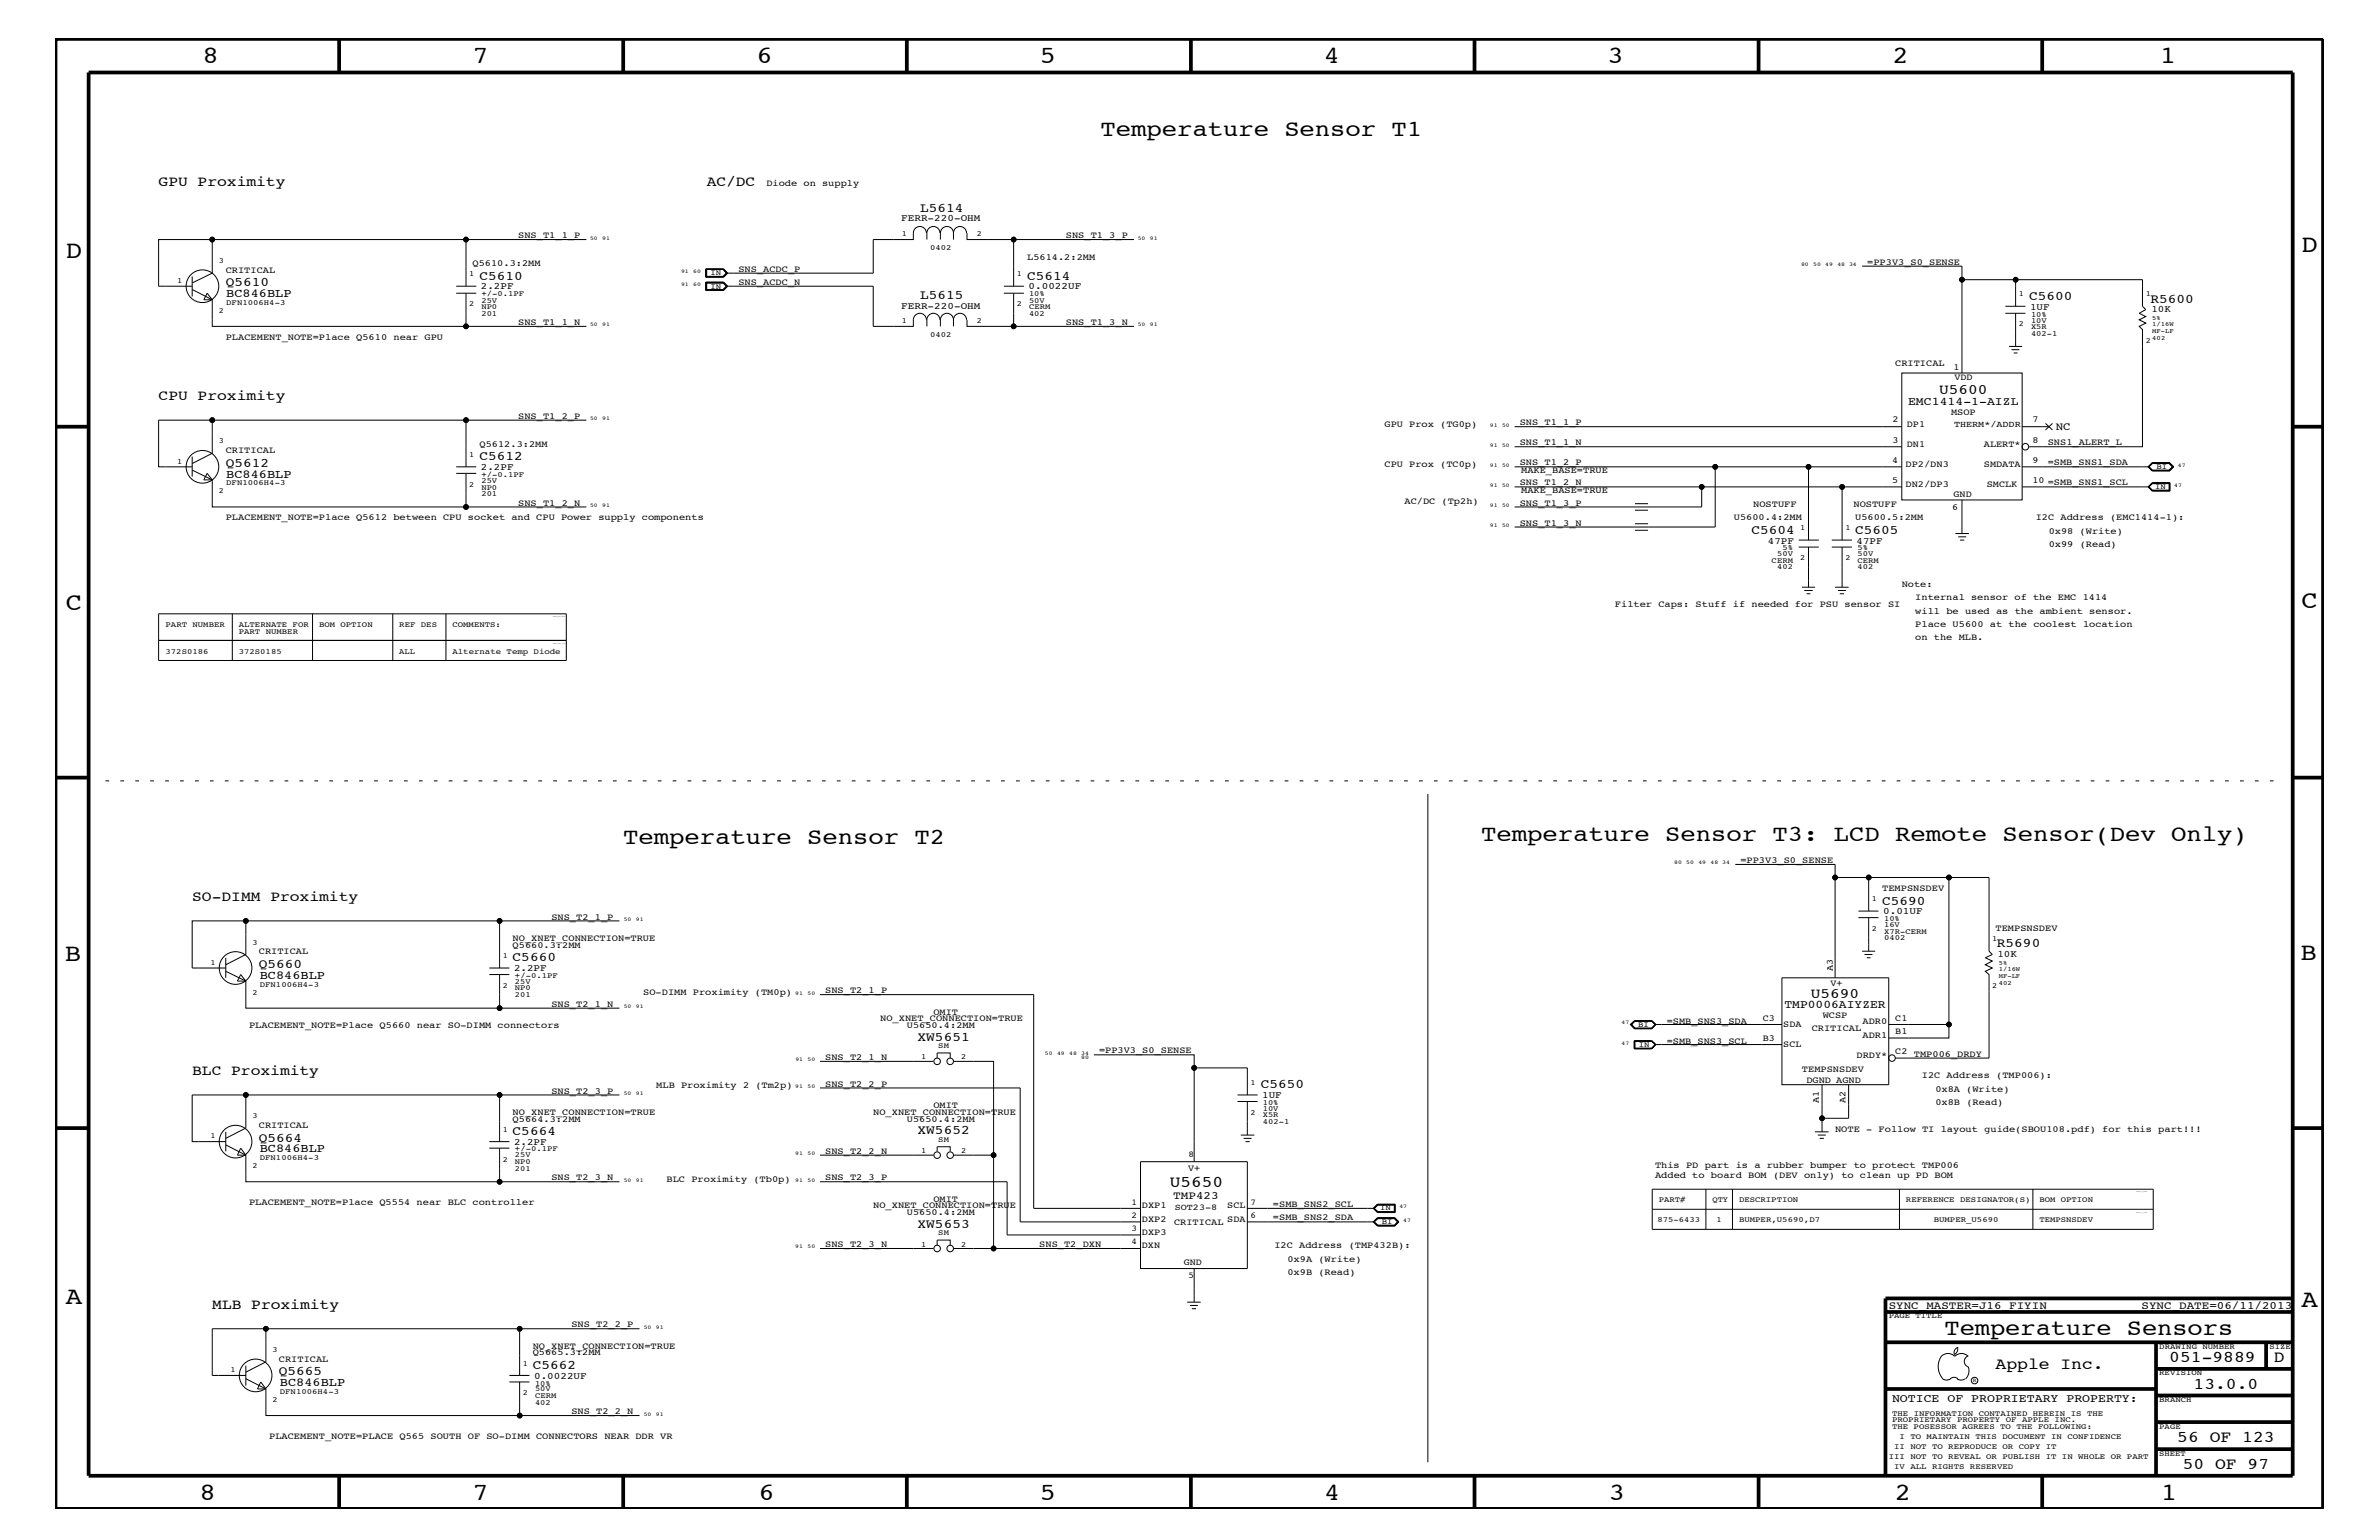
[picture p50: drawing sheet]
<svg xmlns="http://www.w3.org/2000/svg" width="432mm" height="279mm" viewBox="0 0 432 279" stroke-linecap="round" stroke-linejoin="round" font-family="sans-serif">
<defs><g id="words">
<g font-size="4.5">
<text x="36.7" y="11.5">8</text>
<text x="85.8" y="11.5">7</text>
<text x="137.3" y="11.5">6</text>
<text x="188.7" y="11.5">5</text>
<text x="240.3" y="11.5">4</text>
<text x="291.8" y="11.5">3</text>
<text x="343.5" y="11.5">2</text>
<text x="392" y="11.5">1</text>
<text x="11.9" y="46.8">D</text>
<text x="417.7" y="45.7">D</text>
<text x="11.9" y="110.6">C</text>
<text x="417.7" y="110.3">C</text>
<text x="11.8" y="174.3">B</text>
<text x="417.6" y="174.2">B</text>
<text x="11.9" y="236.7">A</text>
<text x="417.7" y="237.1">A</text>
<text x="36.2" y="272.1">8</text>
<text x="85.8" y="272.1">7</text>
<text x="137.7" y="272.1">6</text>
<text x="188.7" y="272.1">5</text>
<text x="240.4" y="272.1">4</text>
<text x="292" y="272.1">3</text>
<text x="343.9" y="272.1">2</text>
<text x="392.2" y="272.1">1</text>
</g>
<g font-size="4.1">
<text x="199.7" y="24.7">Temperature Sensor T1</text>
<text x="113.1" y="153.2">Temperature Sensor T2</text>
<text x="268.8" y="152.6">Temperature Sensor T3: LCD Remote Sensor(Dev Only)</text>
<text x="352.9" y="242.3">Temperature Sensors</text>
</g>
<g font-size="3">
<text x="212.3" y="215.3">U5650</text>
<text x="362.2" y="248.4">Apple Inc.</text>
<text x="393.7" y="247.1">051-9889</text>
<text x="398.1" y="252">13.0.0</text>
<text x="412.7" y="247.1">D</text>
<text x="395.2" y="261.6">56 OF 123</text>
<text x="396.2" y="266.6">50 OF 97</text>
</g>
<g font-size="2.6">
<text x="28.8" y="33.7">GPU Proximity</text>
<text x="128.3" y="33.7">AC/DC</text>
<text x="352" y="71.6">U5600</text>
<text x="28.8" y="72.6">CPU Proximity</text>
<text x="34.9" y="163.5">SO-DIMM Proximity</text>
<text x="328.7" y="181">U5690</text>
<text x="34.9" y="195">BLC Proximity</text>
<text x="38.5" y="237.4">MLB Proximity</text>
</g>
<g font-size="2.4">
<text x="167" y="38.5">L5614</text>
<text x="41" y="51.9">Q5610</text>
<text x="87" y="50.7">C5610</text>
<text x="186.4" y="50.7">C5614</text>
<text x="167" y="54.2">L5615</text>
<text x="368.3" y="54.4">C5600</text>
<text x="390.3" y="54.9">R5600</text>
<text x="87" y="83.5">C5612</text>
<text x="41" y="84.7">Q5612</text>
<text x="317.9" y="96.8">C5604</text>
<text x="336.7" y="96.8">C5605</text>
<text x="341.6" y="164.1">C5690</text>
<text x="362.5" y="171.8">R5690</text>
<text x="47" y="175.6">Q5660</text>
<text x="93" y="174.4">C5660</text>
<text x="166.5" y="188.8">XW5651</text>
<text x="228.9" y="197.4">C5650</text>
<text x="47" y="207.1">Q5664</text>
<text x="93" y="205.9">C5664</text>
<text x="166.5" y="205.8">XW5652</text>
<text x="166.5" y="222.8">XW5653</text>
<text x="50.6" y="249.5">Q5665</text>
<text x="96.7" y="248.4">C5662</text>
</g>
<g font-size="2.2">
<text x="41.1" y="53.9">BC846BLP</text>
<text x="41.1" y="86.6">BC846BLP</text>
<text x="47.2" y="177.6">BC846BLP</text>
<text x="47.2" y="209.1">BC846BLP</text>
<text x="50.8" y="251.5">BC846BLP</text>
</g>
<g font-size="2.1">
<text x="346.3" y="73.4">EMC1414-1-AIZL</text>
<text x="323.9" y="182.9">TMP0006AIYZER</text>
<text x="343.4" y="254.4">NOTICE OF PROPRIETARY PROPERTY:</text>
</g>
<g font-size="2">
<text x="373.1" y="78">NC</text>
<text x="212.9" y="217.5">TMP423</text>
<text x="342.8" y="237.4">SYNC_MASTER=J16_FIYIN</text>
<text x="388.7" y="237.4">SYNC_DATE=06/11/2013</text>
</g>
<g font-size="1.8">
<text x="163.6" y="40.2">FERR-220-OHM</text>
<text x="87.3" y="52.5">2.2PF</text>
<text x="186.7" y="52.5">0.0022UF</text>
<text x="163.6" y="56">FERR-220-OHM</text>
<text x="368.5" y="56.2">1UF</text>
<text x="390.5" y="56.7">10K</text>
<text x="87.3" y="85.3">2.2PF</text>
<text x="320.9" y="98.7">47PF</text>
<text x="337" y="98.7">47PF</text>
<text x="341.8" y="165.9">0.01UF</text>
<text x="362.5" y="173.7">10K</text>
<text x="93.3" y="176.2">2.2PF</text>
<text x="229.1" y="199.2">1UF</text>
<text x="93.3" y="207.7">2.2PF</text>
<text x="96.9" y="250.1">0.0022UF</text>
</g>
<g font-size="1.7">
<text x="139.1" y="33.7">Diode on supply</text>
<text x="94.1" y="43.2">SNS_T1_1_P</text>
<text x="186.4" y="47.1">L5614.2:2MM</text>
<text x="193.5" y="43.2">SNS_T1_3_P</text>
<text x="41" y="49.6">CRITICAL</text>
<text x="85.8" y="48.3">Q5610.3:2MM</text>
<text x="134" y="51.7">SNS_ACDC_N</text>
<text x="134" y="49.3">SNS_ACDC_P</text>
<text x="338.9" y="48">=PP3V3_S0_SENSE</text>
<text x="94.1" y="59">SNS_T1_1_N</text>
<text x="193.5" y="59">SNS_T1_3_N</text>
<text x="41" y="61.7">PLACEMENT_NOTE=Place Q5610 near GPU</text>
<text x="344" y="66.5">CRITICAL</text>
<text x="354.6" y="67.1">1</text>
<text x="354.8" y="68.9">VDD</text>
<text x="94.1" y="76">SNS_T1_2_P</text>
<text x="251.3" y="77.4">GPU Prox (TG0p)</text>
<text x="275.8" y="77.2">SNS_T1_1_P</text>
<text x="343.5" y="76.7">2</text>
<text x="346.1" y="77.4">DP1</text>
<text x="354.1" y="75.2">MSOP</text>
<text x="368.9" y="76.7">7</text>
<text x="41" y="82.2">CRITICAL</text>
<text x="87" y="81.1">Q5612.3:2MM</text>
<text x="275.8" y="80.8">SNS_T1_1_N</text>
<text x="343.4" y="83.9">4</text>
<text x="343.5" y="80.3">3</text>
<text x="346.1" y="81.1">DN1</text>
<text x="360.1" y="81.1">ALERT*</text>
<text x="368.9" y="80.3">8</text>
<text x="368.9" y="83.9">9</text>
<text x="371.7" y="80.8">SNS1_ALERT_L</text>
<text x="251.3" y="84.7">CPU Prox (TC0p)</text>
<text x="275.8" y="88.1">SNS_T1_2_N</text>
<text x="275.8" y="84.4">SNS_T1_2_P</text>
<text x="276.1" y="89.5">MAKE_BASE=TRUE</text>
<text x="276.1" y="85.9">MAKE_BASE=TRUE</text>
<text x="343.4" y="87.6">5</text>
<text x="345.9" y="84.7">DP2/DN3</text>
<text x="345.9" y="88.3">DN2/DP3</text>
<text x="360.1" y="84.7">SMDATA</text>
<text x="360.6" y="88.3">SMCLK</text>
<text x="368.9" y="87.6">10</text>
<text x="371.7" y="84.4">=SMB_SNS1_SDA</text>
<text x="371.7" y="88.1">=SMB_SNS1_SCL</text>
<text x="41" y="94.3">PLACEMENT_NOTE=Place Q5612 between CPU socket and CPU Power supply components</text>
<text x="94.1" y="91.7">SNS_T1_2_N</text>
<text x="254.9" y="91.4">AC/DC (Tp2h)</text>
<text x="275.8" y="91.7">SNS_T1_3_P</text>
<text x="275.8" y="95.4">SNS_T1_3_N</text>
<text x="314.7" y="94.3">U5600.4:2MM</text>
<text x="318.2" y="92">NOSTUFF</text>
<text x="336.4" y="92">NOSTUFF</text>
<text x="336.7" y="94.3">U5600.5:2MM</text>
<text x="354.3" y="92.6">6</text>
<text x="354.6" y="90.1">GND</text>
<text x="369.5" y="94.3">I2C Address (EMC1414-1):</text>
<text x="371.9" y="99.3">0x99 (Read)</text>
<text x="371.9" y="96.8">0x98 (Write)</text>
<text x="345.2" y="106.5">Note:</text>
<text x="293.1" y="110.2">Filter Caps: Stuff if needed for PSU sensor SI</text>
<text x="347.6" y="113.7">Place U5600 at the coolest location</text>
<text x="347.6" y="108.9">Internal sensor of the EMC 1414</text>
<text x="347.6" y="111.4">will be used as the ambient sensor.</text>
<text x="347.6" y="116.2">on the MLB.</text>
<text x="315.9" y="156.6">=PP3V3_S0_SENSE</text>
<text x="341.6" y="161.7">TEMPSNSDEV</text>
<text x="100.1" y="166.9">SNS_T2_1_P</text>
<text x="47" y="173.2">CRITICAL</text>
<text x="93" y="170.7">NO_XNET_CONNECTION=TRUE</text>
<text x="93" y="172">Q5660.3:2MM</text>
<text x="362.2" y="168.9">TEMPSNSDEV</text>
<text x="332.2" y="178.8">V+</text>
<text x="332.7" y="176.2" transform="rotate(-90 332.7 176.2)">A3</text>
<text x="100.1" y="182.7">SNS_T2_1_N</text>
<text x="116.8" y="180.5">SO-DIMM Proximity (TM0p)</text>
<text x="149.8" y="180.2">SNS_T2_1_P</text>
<text x="159.8" y="185.3">NO_XNET_CONNECTION=TRUE</text>
<text x="169.4" y="184.1">OMIT</text>
<text x="302.5" y="185.7">=SMB_SNS3_SDA</text>
<text x="320" y="185.2">C3</text>
<text x="330.8" y="184.7">WCSP</text>
<text x="338.1" y="185.9">ADR0</text>
<text x="344" y="185.2">C1</text>
<text x="45.2" y="186.5">PLACEMENT_NOTE=Place Q5660 near SO-DIMM connectors</text>
<text x="164.6" y="186.5">U5650.4:2MM</text>
<text x="199.5" y="191.1">=PP3V3_S0_SENSE</text>
<text x="302.5" y="189.3">=SMB_SNS3_SCL</text>
<text x="320" y="188.8">B3</text>
<text x="323.7" y="190">SCL</text>
<text x="323.7" y="186.4">SDA</text>
<text x="328.8" y="187.1">CRITICAL</text>
<text x="337" y="192">DRDY*</text>
<text x="338.1" y="188.3">ADR1</text>
<text x="344" y="187.6">B1</text>
<text x="344" y="191.2">C2</text>
<text x="347.4" y="191.7">TMP006_DRDY</text>
<text x="119.1" y="197.4">MLB Proximity 2 (Tm2p)</text>
<text x="149.8" y="197.2">SNS_T2_2_P</text>
<text x="149.8" y="192.3">SNS_T2_1_N</text>
<text x="327.1" y="194.4">TEMPSNSDEV</text>
<text x="327.9" y="196.5">DGND AGND</text>
<text x="348.8" y="195.6">I2C Address (TMP006):</text>
<text x="93" y="203.5">Q5664.3:2MM</text>
<text x="93" y="202.3">NO_XNET_CONNECTION=TRUE</text>
<text x="100.1" y="198.4">SNS_T2_3_P</text>
<text x="158.5" y="202.3">NO_XNET_CONNECTION=TRUE</text>
<text x="164.6" y="203.5">U5650.4:2MM</text>
<text x="169.4" y="201">OMIT</text>
<text x="330.1" y="200.1" transform="rotate(-90 330.1 200.1)">A1</text>
<text x="334.9" y="200.1" transform="rotate(-90 334.9 200.1)">A2</text>
<text x="351.3" y="200.4">0x8B (Read)</text>
<text x="351.3" y="198.1">0x8A (Write)</text>
<text x="47" y="204.7">CRITICAL</text>
<text x="149.8" y="209.3">SNS_T2_2_N</text>
<text x="333.1" y="205.3">NOTE - Follow TI layout guide(SBOU108.pdf) for this part!!!</text>
<text x="100.1" y="214.2">SNS_T2_3_N</text>
<text x="121" y="214.4">BLC Proximity (Tb0p)</text>
<text x="149.8" y="214.2">SNS_T2_3_P</text>
<text x="215.6" y="212.4">V+</text>
<text x="300.4" y="213.8">Added to board BOM (DEV only) to clean up PD BOM</text>
<text x="300.4" y="211.9">This PD part is a rubber bumper to protect TMP006</text>
<text x="45.2" y="218.6">PLACEMENT_NOTE=Place Q5554 near BLC controller</text>
<text x="158.5" y="219.2">NO_XNET_CONNECTION=TRUE</text>
<text x="164.6" y="220.4">U5650.4:2MM</text>
<text x="169.4" y="218">OMIT</text>
<text x="207.3" y="219.2">DXP1</text>
<text x="207.3" y="221.7">DXP2</text>
<text x="222.8" y="219.2">SCL</text>
<text x="222.8" y="221.7">SDA</text>
<text x="231.1" y="219">=SMB_SNS2_SCL</text>
<text x="231.1" y="221.4">=SMB_SNS2_SDA</text>
<text x="149.8" y="226.3">SNS_T2_3_N</text>
<text x="188.6" y="226.3">SNS_T2_DXN</text>
<text x="207.3" y="224.1">DXP3</text>
<text x="207.3" y="226.5">DXN</text>
<text x="213.1" y="222.3">CRITICAL</text>
<text x="231.3" y="226.5">I2C Address (TMP432B):</text>
<text x="214.8" y="229.6">GND</text>
<text x="233.7" y="231.3">0x9B (Read)</text>
<text x="233.7" y="229">0x9A (Write)</text>
<text x="96.7" y="244.7">NO_XNET_CONNECTION=TRUE</text>
<text x="96.7" y="245.9">Q5665.3:2MM</text>
<text x="103.7" y="240.8">SNS_T2_2_P</text>
<text x="50.6" y="247.1">CRITICAL</text>
<text x="103.7" y="256.6">SNS_T2_2_N</text>
<text x="48.9" y="261.1">PLACEMENT_NOTE=PLACE Q565 SOUTH OF SO-DIMM CONNECTORS NEAR DDR VR</text>
</g>
<g font-size="1.6">
<text x="354.7" y="77.4">THERM*/ADDR</text>
<text x="215.7" y="210">8</text>
<text x="205.4" y="218.6">1</text>
<text x="205.4" y="220.9">2</text>
<text x="213.2" y="219.5">SOT23-8</text>
<text x="227" y="218.6">7</text>
<text x="227" y="220.9">6</text>
<text x="205.4" y="223.4">3</text>
<text x="205.4" y="225.7">4</text>
<text x="215.7" y="231.8">5</text>
</g>
<g font-size="1.4">
<text x="39.7" y="47.7">3</text>
<text x="163.7" y="42.9">1</text>
<text x="168.8" y="45.4">0402</text>
<text x="177.3" y="42.9">2</text>
<text x="32.2" y="51.3">1</text>
<text x="85.2" y="50.2">1</text>
<text x="87.4" y="53.8">+/-0.1PF</text>
<text x="128.9" y="49.9">IN</text>
<text x="128.9" y="52.4">IN</text>
<text x="184.6" y="50.2">1</text>
<text x="186.8" y="53.8">10%</text>
<text x="366.4" y="53.8">1</text>
<text x="389.5" y="53.8">1</text>
<text x="39.7" y="56.8">2</text>
<text x="41.1" y="55.3">DFN1006H4-3</text>
<text x="85.2" y="55.6">2</text>
<text x="87.4" y="57.3">201</text>
<text x="87.4" y="56.1">NP0</text>
<text x="87.4" y="54.9">25V</text>
<text x="163.7" y="58.6">1</text>
<text x="177.3" y="58.6">2</text>
<text x="184.6" y="55.6">2</text>
<text x="186.8" y="57.3">402</text>
<text x="186.8" y="54.9">50V</text>
<text x="186.8" y="56.1">CERM</text>
<text x="366.4" y="59.2">2</text>
<text x="368.6" y="57.4">10%</text>
<text x="368.6" y="58.5">10V</text>
<text x="368.6" y="59.7">X5R</text>
<text x="168.8" y="61.2">0402</text>
<text x="368.6" y="60.9">402-1</text>
<text x="389.5" y="62.3">2</text>
<text x="39.7" y="80.5">3</text>
<text x="85.2" y="82.8">1</text>
<text x="32.2" y="84.1">1</text>
<text x="39.7" y="89.5">2</text>
<text x="41.1" y="88.1">DFN1006H4-3</text>
<text x="85.2" y="88.3">2</text>
<text x="87.4" y="86.5">+/-0.1PF</text>
<text x="87.4" y="88.8">NP0</text>
<text x="87.4" y="87.6">25V</text>
<text x="391.2" y="88.7">IN</text>
<text x="391.4" y="85">BI</text>
<text x="87.4" y="90">201</text>
<text x="322.6" y="101">50V</text>
<text x="323.5" y="99.9">5%</text>
<text x="326.7" y="101.6">2</text>
<text x="326.7" y="96.2">1</text>
<text x="334.9" y="101.6">2</text>
<text x="334.9" y="96.2">1</text>
<text x="337.1" y="101">50V</text>
<text x="337.1" y="99.9">5%</text>
<text x="321.6" y="102.1">CERM</text>
<text x="322.6" y="103.3">402</text>
<text x="337.1" y="103.3">402</text>
<text x="337.1" y="102.1">CERM</text>
<text x="30.1" y="113.7">PART NUMBER</text>
<text x="43.3" y="113.7">ALTERNATE FOR</text>
<text x="57.9" y="113.7">BOM OPTION</text>
<text x="72.5" y="113.7">REF DES</text>
<text x="82.1" y="113.7">COMMENTS:</text>
<text x="30.1" y="118.6">372S0186</text>
<text x="43.3" y="115">PART NUMBER</text>
<text x="43.3" y="118.6">372S0185</text>
<text x="72.5" y="118.6">ALL</text>
<text x="82.1" y="118.6">Alternate Temp Diode</text>
<text x="339.8" y="163.5">1</text>
<text x="342" y="167.1">10%</text>
<text x="45.8" y="171.4">3</text>
<text x="91.3" y="173.8">1</text>
<text x="339.8" y="168.9">2</text>
<text x="342" y="170.6">0402</text>
<text x="342" y="169.4">X7R-CERM</text>
<text x="342" y="168.2">16V</text>
<text x="361.6" y="170.7">1</text>
<text x="38.2" y="175">1</text>
<text x="47.2" y="179">DFN1006H4-3</text>
<text x="91.3" y="179.3">2</text>
<text x="93.5" y="177.4">+/-0.1PF</text>
<text x="93.5" y="179.7">NP0</text>
<text x="93.5" y="178.5">25V</text>
<text x="361.6" y="179.3">2</text>
<text x="45.8" y="180.5">2</text>
<text x="93.5" y="181">201</text>
<text x="170.3" y="190.2">SM</text>
<text x="297.3" y="186.3">BI</text>
<text x="297.4" y="189.9">IN</text>
<text x="167.2" y="192.2">1</text>
<text x="174.5" y="192.2">2</text>
<text x="227" y="196.8">1</text>
<text x="45.8" y="202.9">3</text>
<text x="227" y="202.3">2</text>
<text x="229.2" y="200.4">10%</text>
<text x="229.2" y="204">402-1</text>
<text x="229.2" y="201.5">10V</text>
<text x="229.2" y="202.7">X5R</text>
<text x="38.2" y="206.5">1</text>
<text x="91.3" y="205.3">1</text>
<text x="93.5" y="208.9">+/-0.1PF</text>
<text x="167.2" y="209.2">1</text>
<text x="170.3" y="207.1">SM</text>
<text x="174.5" y="209.2">2</text>
<text x="45.8" y="211.9">2</text>
<text x="47.2" y="210.5">DFN1006H4-3</text>
<text x="91.3" y="210.8">2</text>
<text x="93.5" y="212.5">201</text>
<text x="93.5" y="211.3">NP0</text>
<text x="93.5" y="210">25V</text>
<text x="250.5" y="219.6">IN</text>
<text x="300.8" y="221.8">875-6433</text>
<text x="301.1" y="218.1">PART#</text>
<text x="310.8" y="218.1">QTY</text>
<text x="311.5" y="221.8">1</text>
<text x="315.6" y="218.1">DESCRIPTION</text>
<text x="315.6" y="221.8">BUMPER,U5690,D7</text>
<text x="345.9" y="218.1">REFERENCE DESIGNATOR(S)</text>
<text x="351" y="221.8">BUMPER_U5690</text>
<text x="370.2" y="218.1">BOM OPTION</text>
<text x="370.2" y="221.8">TEMPSNSDEV</text>
<text x="167.2" y="226.2">1</text>
<text x="170.3" y="224.1">SM</text>
<text x="174.5" y="226.2">2</text>
<text x="250.8" y="222">BI</text>
<text x="342.8" y="239.2">PAGE TITLE</text>
<text x="49.4" y="245.3">3</text>
<text x="391.9" y="244.7">DRAWING NUMBER</text>
<text x="411.9" y="244.7">SIZE</text>
<text x="41.8" y="248.9">1</text>
<text x="94.9" y="247.8">1</text>
<text x="97.1" y="251.4">10%</text>
<text x="391.9" y="249.5">REVISION</text>
<text x="49.4" y="254.4">2</text>
<text x="50.8" y="252.9">DFN1006H4-3</text>
<text x="94.9" y="253.2">2</text>
<text x="97.1" y="253.7">CERM</text>
<text x="97.1" y="252.4">50V</text>
<text x="97.1" y="254.9">402</text>
<text x="343.4" y="256.8">THE INFORMATION CONTAINED HEREIN IS THE</text>
<text x="391.9" y="254.4">BRANCH</text>
<text x="343.4" y="258">PROPRIETARY PROPERTY OF APPLE INC.</text>
<text x="343.4" y="259.3">THE POSESSOR AGREES TO THE FOLLOWING:</text>
<text x="343.8" y="262.9">II NOT TO REPRODUCE OR COPY IT</text>
<text x="344.8" y="261.1">I TO MAINTAIN THIS DOCUMENT IN CONFIDENCE</text>
<text x="391.9" y="259.3">PAGE</text>
<text x="342.8" y="264.7">III NOT TO REVEAL OR PUBLISH IT IN WHOLE OR PART</text>
<text x="343.8" y="266.6">IV ALL RIGHTS RESERVED</text>
<text x="391.9" y="264.1">SHEET</text>
</g>
<g font-size="1.2">
<text x="390.7" y="59.2">1/16W</text>
<text x="390.7" y="58">5%</text>
<text x="390.7" y="60.4">MF-LF</text>
<text x="390.7" y="61.7">402</text>
<text x="362.8" y="178.7">402</text>
<text x="362.8" y="176.2">1/16W</text>
<text x="362.8" y="177.4">MF-LF</text>
<text x="362.8" y="175">5%</text>
</g>
<g font-size="1">
<text x="107.1" y="43.5">50</text>
<text x="109.3" y="43.5">91</text>
<text x="206.5" y="43.5">50</text>
<text x="208.7" y="43.5">91</text>
<text x="123.6" y="49.6">91</text>
<text x="123.6" y="51.9">91</text>
<text x="125.8" y="49.6">60</text>
<text x="125.8" y="51.9">60</text>
<text x="326.9" y="48.3">80</text>
<text x="329.1" y="48.3">50</text>
<text x="331.3" y="48.3">49</text>
<text x="333.5" y="48.3">48 34</text>
<text x="107.1" y="59.2">50</text>
<text x="109.3" y="59.2">91</text>
<text x="206.5" y="59.2">50</text>
<text x="208.7" y="59.2">91</text>
<text x="107.1" y="76.2">50</text>
<text x="109.3" y="76.2">91</text>
<text x="270.4" y="77.4">91</text>
<text x="272.6" y="77.4">50</text>
<text x="270.4" y="81.1">91</text>
<text x="272.6" y="81.1">50</text>
<text x="270.4" y="88.3">91</text>
<text x="270.4" y="84.7">91</text>
<text x="272.6" y="88.3">50</text>
<text x="272.6" y="84.7">50</text>
<text x="394.6" y="88.3">47</text>
<text x="395.3" y="84.7">47</text>
<text x="107.1" y="92">50</text>
<text x="109.3" y="92">91</text>
<text x="270.4" y="92">91</text>
<text x="270.4" y="95.6">91</text>
<text x="272.6" y="92">50</text>
<text x="272.6" y="95.6">50</text>
<text x="303.9" y="156.8">80</text>
<text x="306.1" y="156.8">50</text>
<text x="308.3" y="156.8">49</text>
<text x="310.5" y="156.8">48 34</text>
<text x="113.2" y="167.1">50</text>
<text x="115.4" y="167.1">91</text>
<text x="113.2" y="182.9">50</text>
<text x="115.4" y="182.9">91</text>
<text x="144.4" y="180.5">91</text>
<text x="146.6" y="180.5">50</text>
<text x="294.3" y="185.9">47</text>
<text x="189.7" y="191.4">50</text>
<text x="191.9" y="191.4">49</text>
<text x="194.1" y="191.4">48</text>
<text x="196.3" y="191.4">34</text>
<text x="294.3" y="189.5">47</text>
<text x="144.4" y="197.4">91</text>
<text x="144.4" y="192.6">91</text>
<text x="146.6" y="197.4">50</text>
<text x="146.6" y="192.6">50</text>
<text x="196.3" y="192.2">80</text>
<text x="113.2" y="198.7">50</text>
<text x="115.4" y="198.7">91</text>
<text x="144.4" y="209.6">91</text>
<text x="146.6" y="209.6">50</text>
<text x="113.2" y="214.4">50</text>
<text x="115.4" y="214.4">91</text>
<text x="144.4" y="214.4">91</text>
<text x="146.6" y="214.4">50</text>
<text x="254" y="219.2">47</text>
<text x="254.7" y="221.7">47</text>
<text x="144.4" y="226.5">91</text>
<text x="146.6" y="226.5">50</text>
<text x="116.8" y="241.1">50</text>
<text x="119" y="241.1">91</text>
<text x="358.1" y="250.7">R</text>
<text x="116.8" y="256.8">50</text>
<text x="119" y="256.8">91</text>
</g>
</g></defs>
<g fill="none" stroke="#000" stroke-width=".18">
<path d="M34.9 52.5l3.6 1.9h-1.5l.6-1.2 .9 1.2v4.8h67.9M34.9 50.2v3.6M38.5 43.5h-9.7v8.4h6.1M38.5 43.5v6.1l-3.6 1.7M38.5 43.5h67.9M82.8 53.2h3.6M82.8 51.9h3.6M84.6 43.5v8.4M84.6 53.2v6M128.1 48.8h3.2l.8 .8-.8 .7h-3.2zM128.1 51.2h3.2l.8 .7-.8 .8h-3.2zM128.1 51.3h3.2l.7 .6-.7 .8"/>
<path d="M128.2 48.9h3.1l.6 .7-.6 .6h-3.1zM128.2 51.3h3.1l.6 .6-.6 .7h-3.1zM128.3 48.9v1.3M128.3 51.3v1.2h2.9l.6-.6M131.2 48.9l.6 .7M131.2 51.3l.6 .6M131.3 48.8l.7 .8-.7 .6h-3.2M131.8 51.9h26.7v7.3h7.3v-1.2a1.19 1.19 0 0 1 1.2-1.2 1.19 1.19 0 0 1 1.1 1.2M131.8 49.6l-.6 .6M168.1 42.3a1.19 1.19 0 0 0-1.1-1.2 1.19 1.19 0 0 0-1.2 1.2v1.2h-7.3v6.1h-26.7M170.6 42.3a1.19 1.19 0 0 0-1.2-1.2 1.19 1.19 0 0 0-1.2 1.2v1.2M170.6 58a1.19 1.19 0 0 0-1.2-1.2 1.19 1.19 0 0 0-1.2 1.2v1.2"/>
<path d="M173.1 42.3a1.19 1.19 0 0 0-1.2-1.2 1.19 1.19 0 0 0-1.2 1.2v1.2M173.1 42.3a1.19 1.19 0 0 1 1.1-1.2 1.19 1.19 0 0 1 1.2 1.2M173.1 58a1.19 1.19 0 0 0-1.2-1.2 1.19 1.19 0 0 0-1.2 1.2v1.2M173.1 58a1.19 1.19 0 0 1 1.1-1.2 1.19 1.19 0 0 1 1.2 1.2M173.1 42.3v1.2M173.1 58v1.2M175.5 42.3v1.2h30.3M182.2 53.2h3.6M182.2 51.9h3.6M184 53.2v6h-8.5v-1.2M184 43.5v8.4M184 59.2h21.8"/>
<path d="M338 48.3h18.1v2.4h9.7M356.1 50.7v17M364 56.8h3.6M364 55.6h3.6M365.8 55.6v-4.9h23.1v4.9l.6 .6-1.2 .6 1.2 .6-1.2 .6 1.2 .6-1.2 .6 .6 .6v21.3h-20.6M365.8 56.8v6.1M38.5 76.2h67.9M84.6 76.2v8.5M274.9 77.4h70.3M345.2 67.7h21.8v23h-21.8zM364.7 62.9h2.3M365.1 63.4h1.4"/>
<path d="M365.5 64h.7M367 77.4h4.9M371.3 76.8l1.2 1.2M372.5 76.8l-1.2 1.2M34.9 85.3l3.6 1.8h-1.5l.6-1.2 .9 1.2v4.9h67.9M34.9 84.1l3.6-1.9v-6h-9.7v8.5h6.1M34.9 82.8v3.7M82.8 84.7h3.6M82.8 85.9h3.6M84.6 85.9v6.1M274.9 88.3h34v3.7h-34M274.9 84.7h36.4"/>
<path d="M274.9 81.1h70.3M296.8 92.6h2.3M296.8 91.4h2.3M296.8 96.2h2.3M296.8 95h2.3M308.9 88.3h25.4M326.5 98h3.6M326.5 99.3h3.6M328.3 84.7h-17v10.9h-36.4M328.3 99.3v7.2M332.5 98h3.6M332.5 99.3h3.6"/>
<path d="M334.3 99.3v7.2M345.2 84.7h-16.9v13.3M345.2 88.3h-10.9v9.7M354.9 96.8h2.5M355.4 97.4h1.5M355.8 98h.7M356.1 90.7v6.1M367 88.3h23.1M367 84.7h23.1M389.9 84.7l.8-.8h3.1l.7 .8-.7 .8h-3.1zM390.1 88.3l.6-.6h3v1.2h-3zM390.1 84.7l.6-.6h3l.6 .6-.6 .6h-3z"/>
<path d="M390.7 84h3l.7 .7-.7 .7h-3M390.7 84h3.1l.7 .7-.7 .7h-3.1M390.7 84l-.7 .7 .7 .7M390.7 87.6h3.2v1.5h-3.2l-.8-.8zM390.7 87.7h3.1v1.3h-3.1l-.7-.7zM28.8 116.2h74M28.8 111.4h74v8.4h-74zM42.2 111.4v8.4M56.7 111.4v8.4M71.3 111.4v8.4M80.9 111.4v8.4M327.1 106.5h2.3"/>
<path d="M327.5 107.1h1.5M327.9 107.7h.7M333.1 106.5h2.4M333.6 107.1h1.4M333.9 107.7h.8M259.2 144v121.3M315 156.8h18.1v20.6M333.1 159.2h6.1M339.2 159.2h14.5v26.7M339.2 159.2v6.1M353.7 159.2h7.3v13.4l.6 .6-1.3 .6 1.3 .6-1.3 .6 1.3 .6-1.3 .6 .7 .6v15.2h-17M41 176.2l3.6 1.8h-1.5l.6-1.2 .9 1.2v4.9h46.1v-6.1"/>
<path d="M41 173.8v3.6M44.6 167.1h-9.7v8.5h6.1M44.6 167.1v6.1l-3.6 1.8M44.6 167.1h67.8M88.8 176.8h3.7M88.8 175.6h3.7M90.7 167.1v8.5M323.4 177.4h19.4v19.4h-19.4zM337.3 166.5h3.7M337.3 165.3h3.7M338 172.6h2.4M338.4 173.2h1.5"/>
<path d="M338.8 173.8h.7M339.2 166.5v6.1M44.6 198.7v6l-3.6 1.8M90.7 198.7h21.7M90.7 182.9h21.7M148.8 192.6h20.6M148.8 197.4h36.4v24.3h21.8M148.8 180.5h38.8v38.7h19.4M170.1 192v-1h2.4v1M173.1 192.6h7.2v17M198.5 191.4h18.2v2.3h9.7v5M216.7 193.7v17.1"/>
<path d="M224.6 199.8h3.7M224.6 198.7h3.7M226.4 199.8v6.1M296.7 185.3h3.1l.7 .6-.7 .6h-3.1l-.6-.6zM296.7 185.2h3.1l.7 .7M296.7 185.2h3.1l.8 .7-.8 .7h-3.1M296.7 185.2l-.8 .7 .8 .7M296.7 185.2l-.7 .7 .7 .7M296.7 190.2h3.1M296.7 188.8v1.5M296.7 188.9h3.1M296.8 188.9v1.3"/>
<path d="M299.8 188.8h-3.2v1.5h3.2M299.8 188.8l.8 .7-.8 .8M299.8 188.8l.7 .7M299.8 188.9l.7 .6M299.8 188.9l.6 .6M300.4 185.9l-.6 .6h-3l-.6-.6 .6-.6h3l.6 .6h23M300.4 189.5h23M300.4 189.5l-.6 .7M300.5 185.9l-.7 .7h-3.1M300.5 189.5l-.7 .7M300.5 189.5l-.7 .8M330.7 196.8v8.5"/>
<path d="M335.5 196.8v6.1h-4.8M342.8 185.9h10.9v2.4h-10.9M41 207.7l3.6 1.9h-1.5l.6-1.3 .9 1.3v4.8h46.1v-6.1M41 207.1h-6.1v-8.4h55.8v8.4M41 205.3v3.6M88.8 207.1h3.7M88.8 208.3h3.7M90.7 214.4h21.7M148.8 214.4h34v9.7h24.2M148.8 209.6h20.6M170.1 208.9v-.8h2.4v.8M173.1 209.6h7.2v16.9"/>
<path d="M207 210.8h19.4v19.4h-19.4zM225.2 205.9h2.5M225.7 206.5h1.5M226.1 207.1h.7M226.4 219.2h23M249.3 219.2l.7-.7h3.2v1.5h-3.2zM249.3 219.2l.7-.6h3.2v1.3h-3.2zM249.4 219.2l.7-.6h3v1.2h-3zM299.9 215.8h90.9v7.2h-90.9zM299.9 219.4h90.9M309.6 215.8v7.2M314.5 215.8v7.2"/>
<path d="M329.4 205.3h2.5M329.9 205.9h1.5M330.3 206.5h.7M344.8 215.8v7.2M369 215.8v7.2M148.8 226.5h20.6M170.1 225.9v-.9h2.4v.9M173.1 226.5h33.9M215.5 236.2h2.4M216 236.8h1.4M216.3 237.4h.8M216.7 230.2v6"/>
<path d="M226.4 221.7h23M249.3 221.7l.7-.8h3.2l.7 .8-.7 .7h-3.2zM249.4 221.7l.7-.6h3l.6 .6-.6 .6h-3zM250 221h3.2l.5 .7-.5 .7h-3.2M250 221h3.2l.6 .7-.6 .7h-3.2M250 221l-.7 .7 .7 .7M44.6 250.1l3.7 1.9h-1.6l.6-1.3 1 1.3v4.8h46v-6.1M44.6 247.8v3.6M48.3 241.1v6l-3.7 1.8M92.5 250.7h3.6M92.5 249.5h3.6M94.3 241.1v8.4"/>
<path d="M94.3 256.8h21.8M116.1 241.1h-77.6v8.4h6.1M352.3 246.1a1.72 1.72 0 0 1 2.5 0 1.69 1.69 0 0 1 2.4 0M352.4 246a3.2 3.2 0 0 0 .4 4.3l.8 .1 .4-.2M354 250.2l.7-.3 .7 .3M355.2 250.2l.7 .2 .7-.2M355.3 244.4v.3a1.18 1.18 0 0 1-.6 1.1M355.4 244.4a.99 .99 0 0 0-.6 1.4M357.2 246a1.04 1.04 0 0 0-.7 1 1.04 1.04 0 0 0 .7 1M357.3 248l.1 .7a2.11 2.11 0 0 1-.6 1.5"/>
<circle cx="36.7" cy="51.9" r="2.96"/>
<circle cx="38.5" cy="43.5" r=".42"/>
<circle cx="84.6" cy="43.5" r=".42"/>
<circle cx="84.6" cy="59.2" r=".42"/>
<circle cx="184" cy="43.5" r=".42"/>
<circle cx="184" cy="59.2" r=".42"/>
<circle cx="356.1" cy="50.7" r=".42"/>
<circle cx="365.8" cy="50.7" r=".42"/>
<circle cx="38.5" cy="76.2" r=".42"/>
<circle cx="84.6" cy="76.2" r=".42"/>
<circle cx="36.7" cy="84.7" r="2.96"/>
<circle cx="84.6" cy="92" r=".42"/>
<circle cx="308.9" cy="88.3" r=".42"/>
<circle cx="311.3" cy="84.7" r=".42"/>
<circle cx="328.3" cy="84.7" r=".42"/>
<circle cx="334.3" cy="88.3" r=".42"/>
<circle cx="367.6" cy="81.1" r=".59"/>
<circle cx="333.1" cy="159.2" r=".42"/>
<circle cx="339.2" cy="159.2" r=".42"/>
<circle cx="353.7" cy="159.2" r=".42"/>
<circle cx="42.8" cy="175.6" r="2.96"/>
<circle cx="44.6" cy="167.1" r=".42"/>
<circle cx="90.7" cy="167.1" r=".42"/>
<circle cx="44.6" cy="198.7" r=".42"/>
<circle cx="90.7" cy="198.7" r=".42"/>
<circle cx="90.7" cy="182.9" r=".42"/>
<circle cx="170.1" cy="192.6" r=".59"/>
<circle cx="172.5" cy="192.6" r=".59"/>
<circle cx="216.7" cy="193.7" r=".42"/>
<circle cx="343.4" cy="192" r=".59"/>
<circle cx="353.7" cy="185.9" r=".42"/>
<circle cx="42.8" cy="207.1" r="2.96"/>
<circle cx="90.7" cy="214.4" r=".42"/>
<circle cx="170.1" cy="209.6" r=".59"/>
<circle cx="172.5" cy="209.6" r=".59"/>
<circle cx="180.3" cy="209.6" r=".42"/>
<circle cx="330.7" cy="202.9" r=".42"/>
<circle cx="170.1" cy="226.5" r=".59"/>
<circle cx="172.5" cy="226.5" r=".59"/>
<circle cx="180.3" cy="226.5" r=".42"/>
<circle cx="46.4" cy="249.5" r="2.96"/>
<circle cx="48.3" cy="241.1" r=".42"/>
<circle cx="94.3" cy="241.1" r=".42"/>
<circle cx="94.3" cy="256.8" r=".42"/>
<circle cx="358.4" cy="250.5" r=".59"/>
</g>
<g fill="none" stroke="#000" stroke-width=".68" stroke-linecap="butt">
<path d="M10.1 7.1h411.5v266.7h-411.5zM16.1 13.2h400v254.5h-400zM61.6 7.1v6.1M113.1 7.1v6.1M164.6 7.1v6.1M216.2 7.1v6.1M267.6 7.1v6.1M319.2 7.1v6.1M370.7 7.1v6.1M10.1 77.4h6M416.1 77.4h5.5M10.1 141.1h6"/>
<path d="M416.1 141.1h5.5M10.1 204.7h6M416.1 204.7h5.5M342.2 238h73.9M416.1 235.6h-73.9v32.1M342.2 243.5h73.9M342.2 252h49.1M391.3 248.4h24.8M391.3 243.5v24.2M391.3 258h24.8M391.3 253.2h24.8M411.3 243.5v4.9"/>
<path d="M61.6 267.7v6.1M113.1 267.7v6.1M164.6 267.7v6.1M216.2 268v5.8M267.6 267.7v6.1M319.2 267.7v6.1M370.7 267.7v6.1M391.3 262.9h24.8"/>
</g>
<path d="M19.1 141.7h395.3" fill="none" stroke="#000" stroke-width=".18" stroke-dasharray=".7 2" stroke-linecap="butt"/>
<g fill="#000">
<circle cx="38.5" cy="43.5" r=".42"/>
<circle cx="84.6" cy="43.5" r=".42"/>
<circle cx="84.6" cy="59.2" r=".42"/>
<circle cx="184" cy="43.5" r=".42"/>
<circle cx="184" cy="59.2" r=".42"/>
<circle cx="356.1" cy="50.7" r=".42"/>
<circle cx="365.8" cy="50.7" r=".42"/>
<circle cx="38.5" cy="76.2" r=".42"/>
<circle cx="84.6" cy="76.2" r=".42"/>
<circle cx="84.6" cy="92" r=".42"/>
<circle cx="308.9" cy="88.3" r=".42"/>
<circle cx="311.3" cy="84.7" r=".42"/>
<circle cx="328.3" cy="84.7" r=".42"/>
<circle cx="334.3" cy="88.3" r=".42"/>
<circle cx="333.1" cy="159.2" r=".42"/>
<circle cx="339.2" cy="159.2" r=".42"/>
<circle cx="353.7" cy="159.2" r=".42"/>
<circle cx="44.6" cy="167.1" r=".42"/>
<circle cx="90.7" cy="167.1" r=".42"/>
<circle cx="44.6" cy="198.7" r=".42"/>
<circle cx="90.7" cy="198.7" r=".42"/>
<circle cx="90.7" cy="182.9" r=".42"/>
<circle cx="216.7" cy="193.7" r=".42"/>
<circle cx="353.7" cy="185.9" r=".42"/>
<circle cx="90.7" cy="214.4" r=".42"/>
<circle cx="180.3" cy="209.6" r=".42"/>
<circle cx="330.7" cy="202.9" r=".42"/>
<circle cx="180.3" cy="226.5" r=".42"/>
<circle cx="48.3" cy="241.1" r=".42"/>
<circle cx="94.3" cy="241.1" r=".42"/>
<circle cx="94.3" cy="256.8" r=".42"/>
</g>
<use href="#words"/>
</svg>
